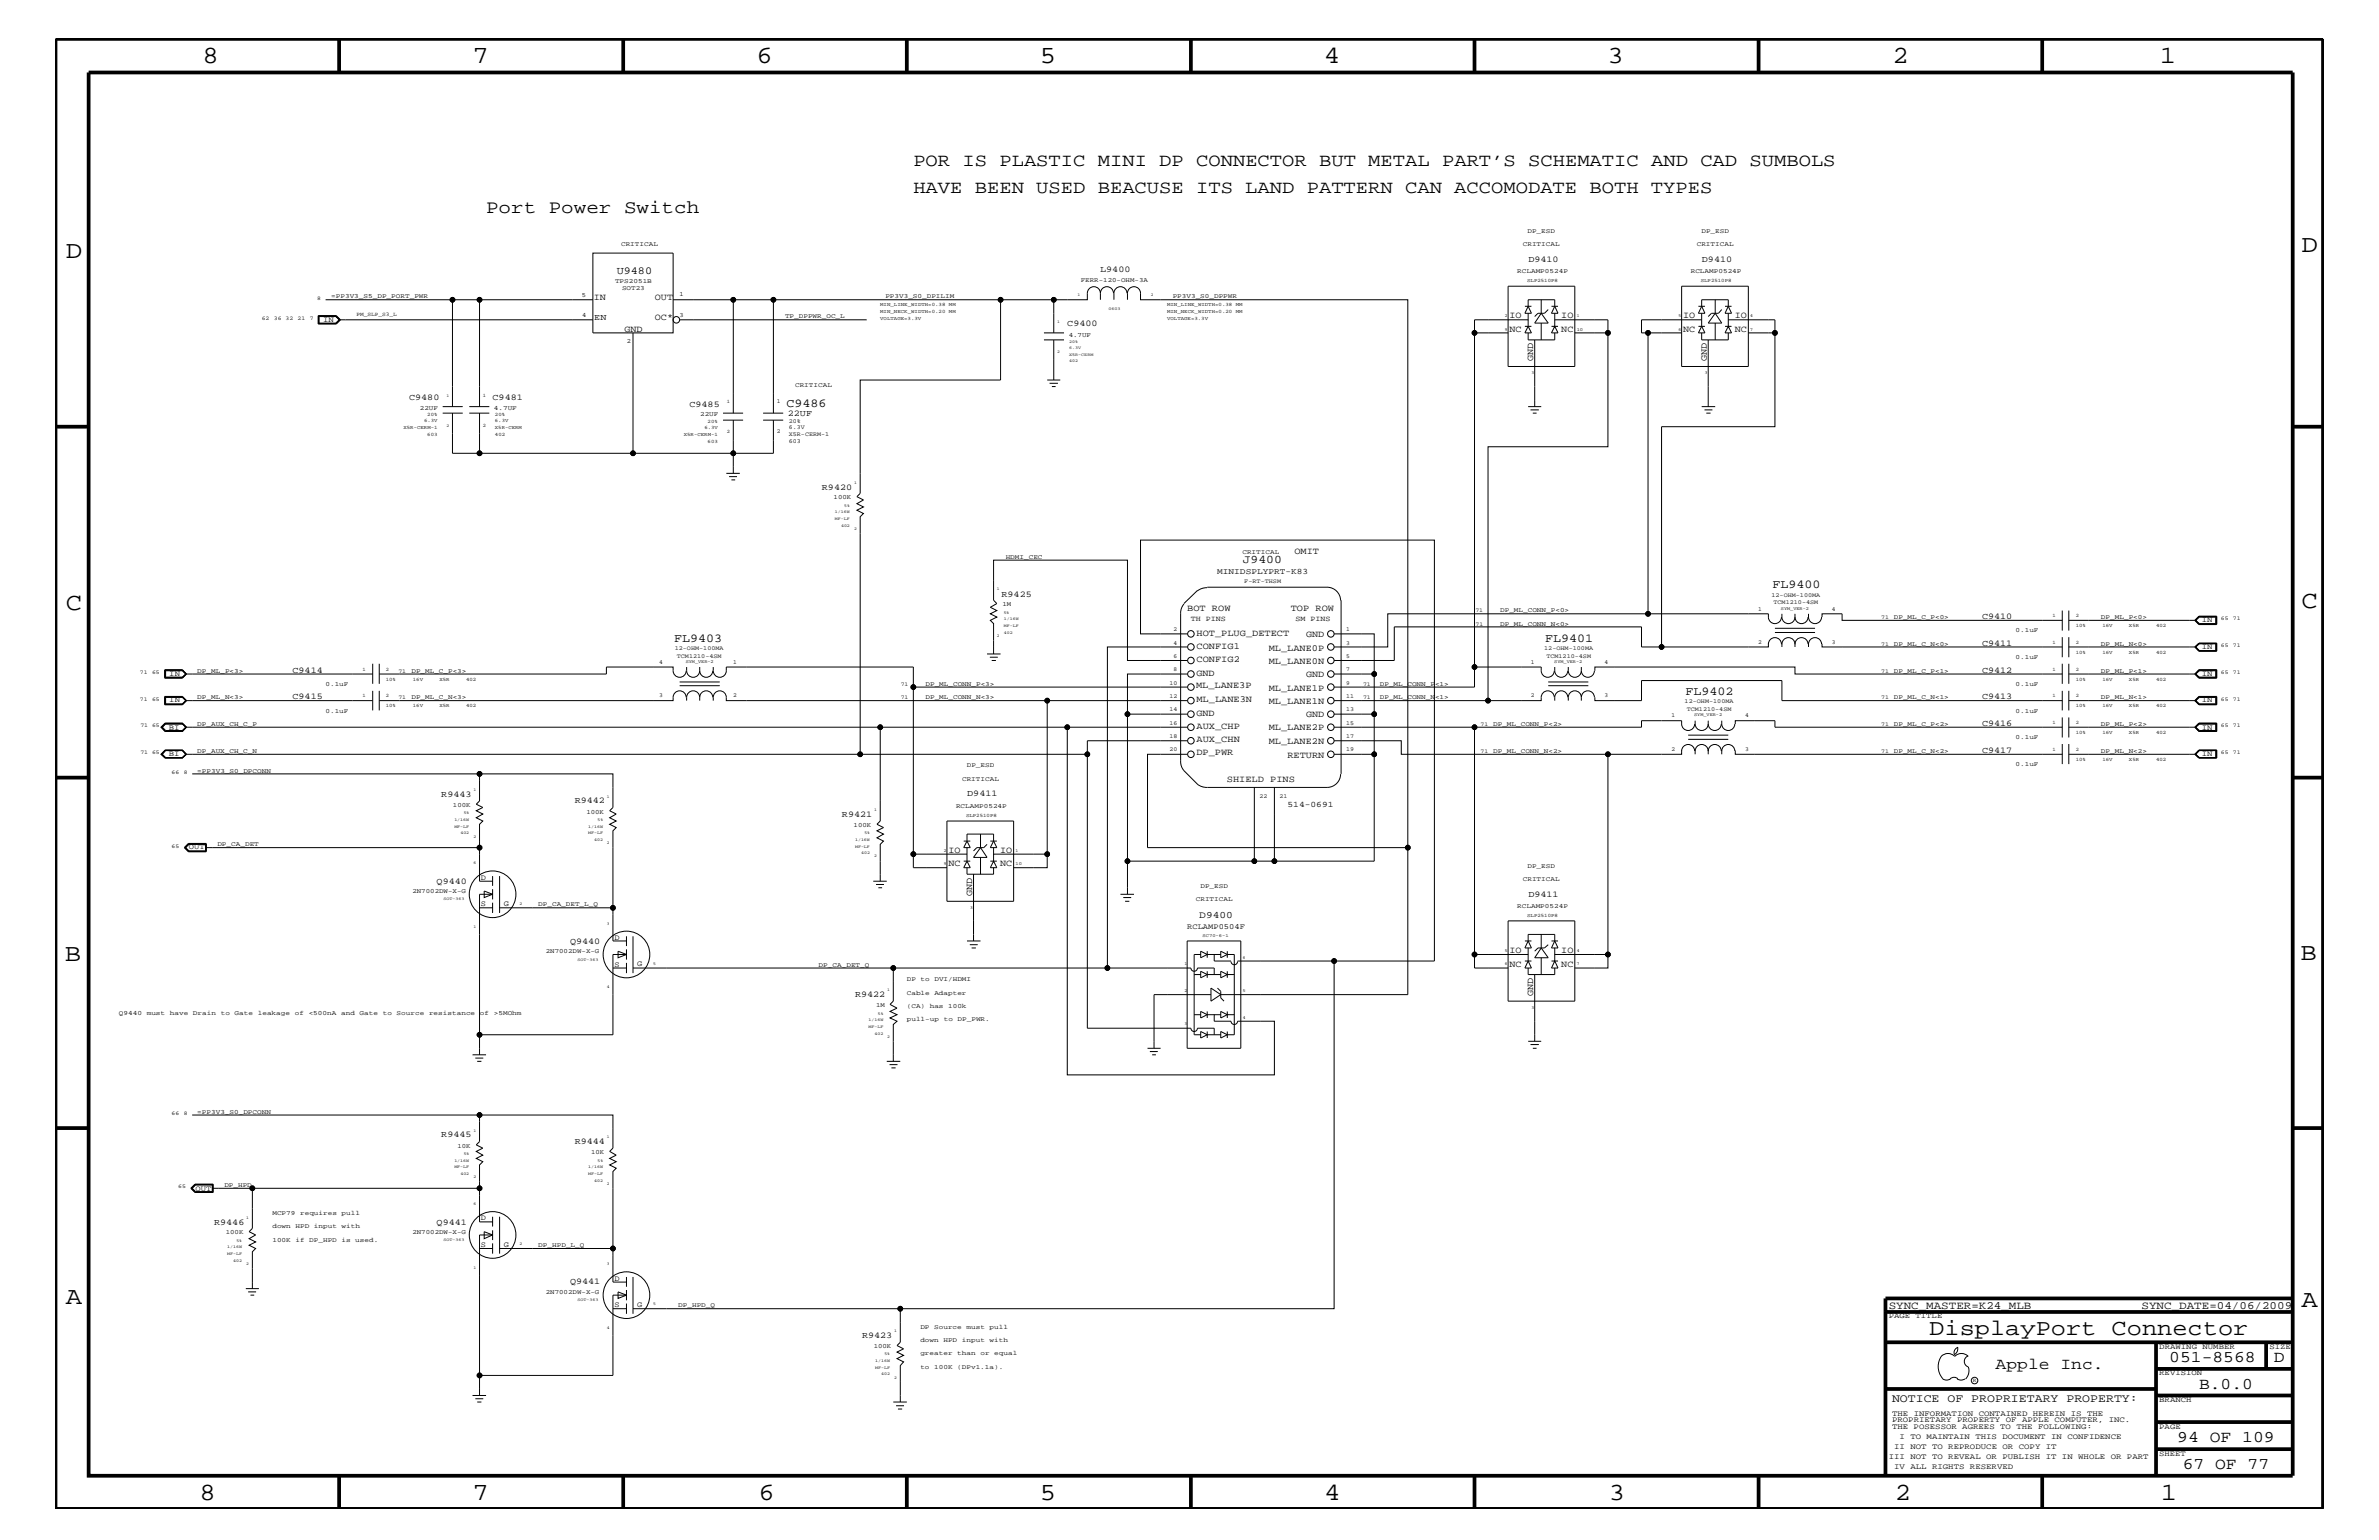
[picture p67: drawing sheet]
<svg xmlns="http://www.w3.org/2000/svg" width="432mm" height="279mm" viewBox="0 0 432 279" stroke-linecap="round" stroke-linejoin="round" font-family="sans-serif">
<defs><g id="words">
<g font-size="4.5">
<text x="36.7" y="11.5">8</text>
<text x="85.8" y="11.5">7</text>
<text x="137.3" y="11.5">6</text>
<text x="188.7" y="11.5">5</text>
<text x="240.3" y="11.5">4</text>
<text x="291.8" y="11.5">3</text>
<text x="343.5" y="11.5">2</text>
<text x="392" y="11.5">1</text>
<text x="11.9" y="46.8">D</text>
<text x="417.7" y="45.7">D</text>
<text x="11.9" y="110.6">C</text>
<text x="417.7" y="110.3">C</text>
<text x="11.8" y="174.3">B</text>
<text x="417.6" y="174.2">B</text>
<text x="11.9" y="236.7">A</text>
<text x="417.7" y="237.1">A</text>
<text x="36.2" y="272.1">8</text>
<text x="85.8" y="272.1">7</text>
<text x="137.7" y="272.1">6</text>
<text x="188.7" y="272.1">5</text>
<text x="240.4" y="272.1">4</text>
<text x="292" y="272.1">3</text>
<text x="343.9" y="272.1">2</text>
<text x="392.2" y="272.1">1</text>
</g>
<text font-size="4.1" x="350.2" y="242.3">DisplayPort Connector</text>
<text font-size="3.4" x="88.2" y="38.6">Port Power Switch</text>
<g font-size="3.3">
<text x="165.8" y="35">HAVE BEEN USED BEACUSE ITS LAND PATTERN CAN ACCOMODATE BOTH TYPES</text>
<text x="165.8" y="30.2">POR IS PLASTIC MINI DP CONNECTOR BUT METAL PART’S SCHEMATIC AND CAD SUMBOLS</text>
</g>
<g font-size="3">
<text x="362.2" y="248.4">Apple Inc.</text>
<text x="393.7" y="247.1">051-8568</text>
<text x="399.2" y="252">B.0.0</text>
<text x="412.7" y="247.1">D</text>
<text x="395.2" y="261.6">94 OF 109</text>
<text x="396.2" y="266.6">67 OF 77</text>
</g>
<g font-size="2.2">
<text x="142.7" y="73.8">C9486</text>
<text x="321.7" y="106.7">FL9400</text>
<text x="122.4" y="116.4">FL9403</text>
<text x="280.5" y="116.4">FL9401</text>
<text x="305.9" y="126.2">FL9402</text>
</g>
<g font-size="2.1">
<text x="225.6" y="102.2">J9400</text>
<text x="343.4" y="254.4">NOTICE OF PROPRIETARY PROPERTY:</text>
</g>
<g font-size="2">
<text x="342.8" y="237.4">SYNC_MASTER=K24_MLB</text>
<text x="388.7" y="237.4">SYNC_DATE=04/06/2009</text>
</g>
<text font-size="1.9" x="111.9" y="49.7">U9480</text>
<text font-size="1.8" x="217.7" y="166.5">D9400</text>
<g font-size="1.7">
<text x="107.8" y="54.4">IN</text>
<text x="118.9" y="58">OC*</text>
<text x="118.9" y="54.4">OUT</text>
<text x="274" y="57.8">IO</text>
<text x="283.4" y="57.8">IO</text>
<text x="305.5" y="57.8">IO</text>
<text x="314.9" y="57.8">IO</text>
<text x="113.3" y="60.2">GND</text>
<text x="274" y="60.2">NC</text>
<text x="278.3" y="65.6" transform="rotate(-90 278.3 65.6)">GND</text>
<text x="283.4" y="60.2">NC</text>
<text x="305.5" y="60.2">NC</text>
<text x="309.8" y="65.6" transform="rotate(-90 309.8 65.6)">GND</text>
<text x="314.9" y="60.2">NC</text>
<text x="234.9" y="100.4">OMIT</text>
<text x="215.5" y="110.8">BOT ROW</text>
<text x="234.3" y="110.8">TOP ROW</text>
<text x="217.2" y="115.3">HOT_PLUG_DETECT</text>
<text x="217.2" y="117.8">CONFIG1</text>
<text x="230.3" y="118.1">ML_LANE0P</text>
<text x="237.1" y="115.6">GND</text>
<text x="217.1" y="124.8">ML_LANE3P</text>
<text x="217.2" y="122.6">GND</text>
<text x="217.2" y="120.2">CONFIG2</text>
<text x="230.3" y="120.4">ML_LANE0N</text>
<text x="230.3" y="125.3">ML_LANE1P</text>
<text x="237.1" y="122.9">GND</text>
<text x="217.2" y="127.4">ML_LANE3N</text>
<text x="217.2" y="129.9">GND</text>
<text x="230.3" y="127.7">ML_LANE1N</text>
<text x="237.1" y="130.2">GND</text>
<text x="217.2" y="137">DP_PWR</text>
<text x="217.2" y="132.2">AUX_CHP</text>
<text x="217.2" y="134.6">AUX_CHN</text>
<text x="230.3" y="132.5">ML_LANE2P</text>
<text x="230.3" y="135">ML_LANE2N</text>
<text x="233.7" y="137.4">RETURN</text>
<text x="222.7" y="141.9">SHIELD PINS</text>
<text x="172.1" y="154.7">IO</text>
<text x="181.5" y="154.7">IO</text>
<text x="172.1" y="157.2">NC</text>
<text x="181.5" y="157.2">NC</text>
<text x="176.4" y="162.5" transform="rotate(-90 176.4 162.5)">GND</text>
<text x="274" y="172.9">IO</text>
<text x="283.4" y="172.9">IO</text>
<text x="274" y="175.4">NC</text>
<text x="283.4" y="175.4">NC</text>
<text x="278.3" y="180.7" transform="rotate(-90 278.3 180.7)">GND</text>
</g>
<g font-size="1.6">
<text x="277.4" y="47.5">D9410</text>
<text x="308.9" y="47.5">D9410</text>
<text x="199.7" y="49.4">L9400</text>
<text x="107.9" y="58">EN</text>
<text x="193.7" y="59.2">C9400</text>
<text x="74.3" y="72.6">C9480</text>
<text x="89.4" y="72.6">C9481</text>
<text x="125.1" y="73.8">C9485</text>
<text x="143" y="75.6">22UF</text>
<text x="149.2" y="88.8">R9420</text>
<text x="181.8" y="108.2">R9425</text>
<text x="359.7" y="112.3">C9410</text>
<text x="359.7" y="117.2">C9411</text>
<text x="53.1" y="122">C9414</text>
<text x="359.7" y="122">C9412</text>
<text x="53.1" y="126.9">C9415</text>
<text x="359.7" y="131.7">C9416</text>
<text x="359.7" y="126.9">C9413</text>
<text x="359.7" y="136.6">C9417</text>
<text x="80.1" y="144.6">R9443</text>
<text x="104.3" y="145.7">R9442</text>
<text x="152.8" y="148.2">R9421</text>
<text x="175.6" y="144.5">D9411</text>
<text x="79.2" y="160.3">Q9440</text>
<text x="277.4" y="162.7">D9411</text>
<text x="103.5" y="171.2">Q9440</text>
<text x="155.2" y="181">R9422</text>
<text x="80.1" y="206.4">R9445</text>
<text x="104.3" y="207.6">R9444</text>
<text x="38.9" y="222.2">R9446</text>
<text x="79.2" y="222.2">Q9441</text>
<text x="103.5" y="233">Q9441</text>
<text x="156.5" y="242.8">R9423</text>
</g>
<g font-size="1.5">
<text x="220.9" y="104.2">MINIDSPLYPRT-K83</text>
<text x="233.7" y="146.5">514-0691</text>
</g>
<g font-size="1.4">
<text x="58.7" y="58.4">IN</text>
<text x="216.2" y="112.7">TH PINS</text>
<text x="235.1" y="112.7">SM PINS</text>
<text x="399.6" y="112.9">IN</text>
<text x="399.6" y="117.8">IN</text>
<text x="30.7" y="122.6">IN</text>
<text x="399.6" y="122.6">IN</text>
<text x="30.7" y="127.5">IN</text>
<text x="399.6" y="127.5">IN</text>
<text x="30.6" y="132.4">BI</text>
<text x="30.6" y="137.2">BI</text>
<text x="399.6" y="137.2">IN</text>
<text x="399.6" y="132.4">IN</text>
<text x="34.3" y="154.1">OUT</text>
<text x="87.3" y="159.6">D</text>
<text x="87.3" y="164.5">S</text>
<text x="91.4" y="164.4">G</text>
<text x="111.5" y="170.5">D</text>
<text x="215.5" y="168.6">RCLAMP0504F</text>
<text x="111.5" y="175.4">S</text>
<text x="115.7" y="175.2">G</text>
<text x="35.5" y="216">OUT</text>
<text x="87.3" y="221.4">D</text>
<text x="87.3" y="226.3">S</text>
<text x="91.4" y="226.2">G</text>
<text x="111.5" y="232.4">D</text>
<text x="111.5" y="237.2">S</text>
<text x="115.7" y="237.1">G</text>
<text x="342.8" y="239.2">PAGE TITLE</text>
<text x="391.9" y="244.7">DRAWING NUMBER</text>
<text x="411.9" y="244.7">SIZE</text>
<text x="391.9" y="249.5">REVISION</text>
<text x="343.4" y="256.8">THE INFORMATION CONTAINED HEREIN IS THE</text>
<text x="391.9" y="254.4">BRANCH</text>
<text x="343.4" y="259.3">THE POSESSOR AGREES TO THE FOLLOWING:</text>
<text x="343.4" y="258">PROPRIETARY PROPERTY OF APPLE COMPUTER, INC.</text>
<text x="343.8" y="262.9">II NOT TO REPRODUCE OR COPY IT</text>
<text x="344.8" y="261.1">I TO MAINTAIN THIS DOCUMENT IN CONFIDENCE</text>
<text x="391.9" y="259.3">PAGE</text>
<text x="342.8" y="264.7">III NOT TO REVEAL OR PUBLISH IT IN WHOLE OR PART</text>
<text x="343.8" y="266.6">IV ALL RIGHTS RESERVED</text>
<text x="391.9" y="264.1">SHEET</text>
</g>
<g font-size="1.2">
<text x="112.7" y="44.6">CRITICAL</text>
<text x="276.4" y="44.6">CRITICAL</text>
<text x="277.2" y="42.3">DP_ESD</text>
<text x="308" y="44.6">CRITICAL</text>
<text x="308.8" y="42.3">DP_ESD</text>
<text x="105.6" y="53.9">5</text>
<text x="111.6" y="51.3">TPS2051B</text>
<text x="112.9" y="52.7">SOT23</text>
<text x="123.4" y="53.8">1</text>
<text x="196.2" y="51.1">FERR-120-OHM-3A</text>
<text x="275.4" y="49.6">RCLAMP0524P</text>
<text x="306.9" y="49.6">RCLAMP0524P</text>
<text x="60.1" y="54.1">=PP3V3_S5_DP_PORT_PWR</text>
<text x="105.7" y="57.4">4</text>
<text x="123.4" y="57.4">3</text>
<text x="142.5" y="57.8">TP_DPPWR_OC_L</text>
<text x="160.7" y="54.1">PP3V3_S0_DPILIM</text>
<text x="212.9" y="54.1">PP3V3_S0_DPPWR</text>
<text x="113.8" y="62.3">2</text>
<text x="194" y="61.1">4.7UF</text>
<text x="144.3" y="70.1">CRITICAL</text>
<text x="76.2" y="74.4">22UF</text>
<text x="89.7" y="74.4">4.7UF</text>
<text x="127.1" y="75.6">22UF</text>
<text x="151.3" y="90.6">100K</text>
<text x="182.5" y="101.4">HDMI_CEC</text>
<text x="225.5" y="100.4">CRITICAL</text>
<text x="181.9" y="110">1M</text>
<text x="272.3" y="113.6">DP_ML_CONN_N&lt;0&gt;</text>
<text x="272.3" y="111.1">DP_ML_CONN_P&lt;0&gt;</text>
<text x="343.7" y="112.3">DP_ML_C_P&lt;0&gt;</text>
<text x="381.3" y="112.3">DP_ML_P&lt;0&gt;</text>
<text x="343.7" y="117.2">DP_ML_C_N&lt;0&gt;</text>
<text x="365.8" y="119.6">0.1uF</text>
<text x="365.8" y="114.8">0.1uF</text>
<text x="381.3" y="117.2">DP_ML_N&lt;0&gt;</text>
<text x="35.8" y="122">DP_ML_P&lt;3&gt;</text>
<text x="59.1" y="124.4">0.1uF</text>
<text x="74.7" y="122">DP_ML_C_P&lt;3&gt;</text>
<text x="168" y="124.4">DP_ML_CONN_P&lt;3&gt;</text>
<text x="250.4" y="124.4">DP_ML_CONN_P&lt;1&gt;</text>
<text x="343.7" y="122">DP_ML_C_P&lt;1&gt;</text>
<text x="365.8" y="124.4">0.1uF</text>
<text x="381.3" y="122">DP_ML_P&lt;1&gt;</text>
<text x="35.8" y="131.7">DP_AUX_CH_C_P</text>
<text x="35.8" y="126.9">DP_ML_N&lt;3&gt;</text>
<text x="59.1" y="129.3">0.1uF</text>
<text x="74.7" y="126.9">DP_ML_C_N&lt;3&gt;</text>
<text x="168" y="126.9">DP_ML_CONN_N&lt;3&gt;</text>
<text x="250.4" y="126.9">DP_ML_CONN_N&lt;1&gt;</text>
<text x="271" y="131.7">DP_ML_CONN_P&lt;2&gt;</text>
<text x="343.7" y="131.7">DP_ML_C_P&lt;2&gt;</text>
<text x="343.7" y="126.9">DP_ML_C_N&lt;1&gt;</text>
<text x="365.8" y="129.3">0.1uF</text>
<text x="381.3" y="126.9">DP_ML_N&lt;1&gt;</text>
<text x="381.3" y="131.7">DP_ML_P&lt;2&gt;</text>
<text x="35.8" y="136.6">DP_AUX_CH_C_N</text>
<text x="271" y="136.6">DP_ML_CONN_N&lt;2&gt;</text>
<text x="343.7" y="136.6">DP_ML_C_N&lt;2&gt;</text>
<text x="365.8" y="134.1">0.1uF</text>
<text x="381.3" y="136.6">DP_ML_N&lt;2&gt;</text>
<text x="35.8" y="140.2">=PP3V3_S0_DPCONN</text>
<text x="174.6" y="141.7">CRITICAL</text>
<text x="175.5" y="139.2">DP_ESD</text>
<text x="365.8" y="139">0.1uF</text>
<text x="82.2" y="146.4">100K</text>
<text x="106.4" y="147.6">100K</text>
<text x="173.5" y="146.6">RCLAMP0524P</text>
<text x="39.5" y="153.5">DP_CA_DET</text>
<text x="154.9" y="150.1">100K</text>
<text x="74.8" y="162">2N7002DW-X-G</text>
<text x="217.9" y="161.1">DP_ESD</text>
<text x="276.4" y="159.9">CRITICAL</text>
<text x="277.2" y="157.4">DP_ESD</text>
<text x="97.7" y="164.5">DP_CA_DET_L_Q</text>
<text x="217" y="163.5">CRITICAL</text>
<text x="275.4" y="164.7">RCLAMP0524P</text>
<text x="99.1" y="172.9">2N7002DW-X-G</text>
<text x="148.6" y="175.4">DP_CA_DET_Q</text>
<text x="164.6" y="178">DP</text>
<text x="167.1" y="178">to</text>
<text x="169.6" y="178">DVI/HDMI</text>
<text x="21.6" y="184.1">Q9440</text>
<text x="26.6" y="184.1">must</text>
<text x="30.8" y="184.1">have</text>
<text x="35" y="184.1">Drain</text>
<text x="40.1" y="184.1">to</text>
<text x="42.6" y="184.1">Gate</text>
<text x="46.8" y="184.1">leakage</text>
<text x="53.5" y="184.1">of</text>
<text x="56" y="184.1">&lt;500nA</text>
<text x="61.9" y="184.1">and</text>
<text x="65.3" y="184.1">Gate</text>
<text x="69.5" y="184.1">to</text>
<text x="72" y="184.1">Source</text>
<text x="77.9" y="184.1">resistance</text>
<text x="87.1" y="184.1">of</text>
<text x="89.6" y="184.1">&gt;5MOhm</text>
<text x="159" y="182.7">1M</text>
<text x="164.6" y="180.5">Cable</text>
<text x="164.6" y="185.3">pull-up</text>
<text x="164.6" y="182.9">(CA)</text>
<text x="168.8" y="182.9">has</text>
<text x="169.6" y="180.5">Adapter</text>
<text x="171.3" y="185.3">to</text>
<text x="172.1" y="182.9">100k</text>
<text x="173.8" y="185.3">DP_PWR.</text>
<text x="35.8" y="202">=PP3V3_S0_DPCONN</text>
<text x="83.1" y="208.2">10K</text>
<text x="107.3" y="209.4">10K</text>
<text x="40.7" y="215.3">DP_HPD</text>
<text x="49.4" y="220.4">MCP79</text>
<text x="54.5" y="220.4">requires</text>
<text x="62" y="220.4">pull</text>
<text x="41" y="224">100K</text>
<text x="49.4" y="222.9">down</text>
<text x="49.4" y="225.3">100K</text>
<text x="53.6" y="225.3">if</text>
<text x="53.6" y="222.9">HPD</text>
<text x="56.1" y="225.3">DP_HPD</text>
<text x="57" y="222.9">input</text>
<text x="62" y="225.3">is</text>
<text x="62" y="222.9">with</text>
<text x="64.5" y="225.3">used.</text>
<text x="74.8" y="223.9">2N7002DW-X-G</text>
<text x="97.7" y="226.3">DP_HPD_L_Q</text>
<text x="99.1" y="234.7">2N7002DW-X-G</text>
<text x="123.1" y="237.2">DP_HPD_Q</text>
<text x="158.6" y="244.5">100K</text>
<text x="167" y="241.1">DP</text>
<text x="167" y="245.9">greater</text>
<text x="167" y="243.5">down</text>
<text x="169.6" y="241.1">Source</text>
<text x="171.2" y="243.5">HPD</text>
<text x="173.8" y="245.9">than</text>
<text x="174.6" y="243.5">input</text>
<text x="175.4" y="241.1">must</text>
<text x="177.9" y="245.9">or</text>
<text x="179.6" y="241.1">pull</text>
<text x="179.6" y="243.5">with</text>
<text x="180.5" y="245.9">equal</text>
<text x="167" y="248.4">to</text>
<text x="169.6" y="248.4">100K</text>
<text x="173.7" y="248.4">(DPv1.1a).</text>
</g>
<g font-size="1.1">
<text x="141" y="73.2">1</text>
<text x="143.2" y="77.9">6.3V</text>
<text x="143.2" y="76.8">20%</text>
<text x="141" y="78.6">2</text>
<text x="143.2" y="80.3">603</text>
<text x="143.2" y="79.1">X5R-CERM-1</text>
<text x="225.8" y="105.9">F-RT-THSM</text>
<text x="319.1" y="110.8">1</text>
<text x="321.5" y="108.2">12-OHM-100MA</text>
<text x="321.9" y="109.7">TCM1210-4SM</text>
<text x="332.5" y="110.8">4</text>
<text x="122.5" y="117.9">12-OHM-100MA</text>
<text x="122.9" y="119.3">TCM1210-4SM</text>
<text x="213" y="114.5">2</text>
<text x="213" y="117">4</text>
<text x="213" y="119.3">6</text>
<text x="244.3" y="114.5">1</text>
<text x="244.3" y="119.3">5</text>
<text x="244.3" y="117">3</text>
<text x="280.3" y="117.9">12-OHM-100MA</text>
<text x="280.7" y="119.3">TCM1210-4SM</text>
<text x="319.1" y="116.8">2</text>
<text x="332.5" y="116.8">3</text>
<text x="119.6" y="120.4">4</text>
<text x="133.1" y="120.4">1</text>
<text x="212.3" y="124.2">10</text>
<text x="213" y="121.8">8</text>
<text x="244.3" y="121.8">7</text>
<text x="244.3" y="124.2">9</text>
<text x="277.9" y="120.4">1</text>
<text x="291.3" y="120.4">4</text>
<text x="119.6" y="126.5">3</text>
<text x="133.1" y="126.5">2</text>
<text x="212.3" y="129.1">14</text>
<text x="212.3" y="131.5">16</text>
<text x="212.3" y="126.6">12</text>
<text x="244.3" y="129.1">13</text>
<text x="244.3" y="126.6">11</text>
<text x="244.3" y="131.5">15</text>
<text x="277.9" y="126.5">2</text>
<text x="291.3" y="126.5">3</text>
<text x="303.4" y="130.2">1</text>
<text x="305.8" y="127.6">12-OHM-100MA</text>
<text x="306.2" y="129.1">TCM1210-4SM</text>
<text x="316.7" y="130.2">4</text>
<text x="212.3" y="136.3">20</text>
<text x="212.3" y="133.9">18</text>
<text x="244.3" y="136.3">19</text>
<text x="244.3" y="133.9">17</text>
<text x="303.4" y="136.2">2</text>
<text x="316.7" y="136.2">3</text>
<text x="228.6" y="144.8">22</text>
<text x="232.2" y="144.8">21</text>
</g>
<g font-size="1">
<text x="47.5" y="58">62</text>
<text x="49.7" y="58">36 32</text>
<text x="54" y="58">21</text>
<text x="56.2" y="58">7</text>
<text x="57.6" y="54.4">8</text>
<text x="64.7" y="57.3">PM_SLP_S3_L</text>
<text x="267.8" y="111.1">71</text>
<text x="267.8" y="113.6">71</text>
<text x="341.5" y="112.3">71</text>
<text x="403.1" y="112.6">65</text>
<text x="405.3" y="112.6">71</text>
<text x="341.5" y="117.2">71</text>
<text x="403.1" y="117.4">65</text>
<text x="405.3" y="117.4">71</text>
<text x="25.4" y="122.3">71</text>
<text x="27.6" y="122.3">65</text>
<text x="72.3" y="122">71</text>
<text x="163.5" y="124.4">71</text>
<text x="247.4" y="124.4">71</text>
<text x="341.5" y="122">71</text>
<text x="403.1" y="122.3">65</text>
<text x="405.3" y="122.3">71</text>
<text x="25.4" y="127.1">71</text>
<text x="25.5" y="131.9">71 65</text>
<text x="27.6" y="127.1">65</text>
<text x="72.3" y="126.9">71</text>
<text x="163.5" y="126.9">71</text>
<text x="247.4" y="126.9">71</text>
<text x="268.7" y="131.7">71</text>
<text x="341.5" y="131.7">71</text>
<text x="341.5" y="126.9">71</text>
<text x="403.1" y="131.9">65</text>
<text x="403.1" y="127.1">65</text>
<text x="405.3" y="131.9">71</text>
<text x="405.3" y="127.1">71</text>
<text x="25.5" y="136.8">71 65</text>
<text x="268.7" y="136.6">71</text>
<text x="341.5" y="136.6">71</text>
<text x="403.1" y="136.8">65</text>
<text x="405.3" y="136.8">71</text>
<text x="31.2" y="140.4">66</text>
<text x="33.4" y="140.4">8</text>
<text x="31.2" y="153.8">65</text>
<text x="31.2" y="202.3">66</text>
<text x="33.4" y="202.3">8</text>
<text x="32.3" y="215.6">65</text>
<text x="358.1" y="250.7">R</text>
</g>
<g font-size=".9">
<text x="277.2" y="51.3">SLP2510P8</text>
<text x="308.7" y="51.3">SLP2510P8</text>
<text x="159.8" y="56.8">MIN_NECK_WIDTH=0.20 MM</text>
<text x="159.8" y="58">VOLTAGE=3.3V</text>
<text x="159.8" y="55.6">MIN_LINE_WIDTH=0.38 MM</text>
<text x="211.8" y="55.6">MIN_LINE_WIDTH=0.38 MM</text>
<text x="211.8" y="56.8">MIN_NECK_WIDTH=0.20 MM</text>
<text x="211.8" y="58">VOLTAGE=3.3V</text>
<text x="87.6" y="72">1</text>
<text x="73.2" y="77.9">X5R-CERM-1</text>
<text x="77" y="76.7">6.3V</text>
<text x="77.6" y="75.6">20%</text>
<text x="87.6" y="77.4">2</text>
<text x="89.8" y="75.6">20%</text>
<text x="89.8" y="77.9">X5R-CERM</text>
<text x="89.8" y="76.7">6.3V</text>
<text x="127.8" y="77.9">6.3V</text>
<text x="128.4" y="76.8">20%</text>
<text x="131.9" y="73.2">1</text>
<text x="77.6" y="79.1">603</text>
<text x="89.8" y="79.1">402</text>
<text x="124.1" y="79.1">X5R-CERM-1</text>
<text x="128.4" y="80.3">603</text>
<text x="131.9" y="78.6">2</text>
<text x="372.5" y="112">1</text>
<text x="376.8" y="113.7">10%</text>
<text x="376.8" y="112">2</text>
<text x="381.6" y="113.7">16V</text>
<text x="386.4" y="113.7">X5R</text>
<text x="391.3" y="113.7">402</text>
<text x="372.5" y="116.8">1</text>
<text x="376.8" y="118.6">10%</text>
<text x="376.8" y="116.8">2</text>
<text x="381.6" y="118.6">16V</text>
<text x="386.4" y="118.6">X5R</text>
<text x="391.3" y="118.6">402</text>
<text x="65.8" y="121.7">1</text>
<text x="70" y="123.5">10%</text>
<text x="70" y="121.7">2</text>
<text x="74.9" y="123.5">16V</text>
<text x="79.8" y="123.5">X5R</text>
<text x="84.6" y="123.5">402</text>
<text x="372.5" y="121.7">1</text>
<text x="376.8" y="123.5">10%</text>
<text x="376.8" y="121.7">2</text>
<text x="381.6" y="123.5">16V</text>
<text x="386.4" y="123.5">X5R</text>
<text x="391.3" y="123.5">402</text>
<text x="65.8" y="126.5">1</text>
<text x="70" y="128.3">10%</text>
<text x="70" y="126.5">2</text>
<text x="74.9" y="128.3">16V</text>
<text x="79.8" y="128.3">X5R</text>
<text x="84.6" y="128.3">402</text>
<text x="372.5" y="131.3">1</text>
<text x="372.5" y="126.5">1</text>
<text x="376.8" y="128.3">10%</text>
<text x="376.8" y="131.3">2</text>
<text x="376.8" y="126.5">2</text>
<text x="381.6" y="128.3">16V</text>
<text x="386.4" y="128.3">X5R</text>
<text x="391.3" y="128.3">402</text>
<text x="372.5" y="136.2">1</text>
<text x="376.8" y="133.2">10%</text>
<text x="376.8" y="136.2">2</text>
<text x="381.6" y="133.2">16V</text>
<text x="386.4" y="133.2">X5R</text>
<text x="391.3" y="133.2">402</text>
<text x="376.8" y="138">10%</text>
<text x="381.6" y="138">16V</text>
<text x="386.4" y="138">X5R</text>
<text x="391.3" y="138">402</text>
<text x="175.3" y="148.3">SLP2510P8</text>
<text x="277.2" y="166.4">SLP2510P8</text>
</g>
<g font-size=".8">
<text x="195.6" y="53.8">1</text>
<text x="208.9" y="53.8">2</text>
<text x="191.9" y="58.6">1</text>
<text x="201.2" y="56.3">0603</text>
<text x="273.1" y="57.5">2</text>
<text x="273.1" y="60">9</text>
<text x="286.2" y="57.5">1</text>
<text x="286.2" y="60">10</text>
<text x="304.6" y="57.5">5</text>
<text x="304.6" y="60">6</text>
<text x="317.7" y="57.5">4</text>
<text x="317.7" y="60">7</text>
<text x="191.9" y="64">2</text>
<text x="194.1" y="64.5">X5R-CERM</text>
<text x="194.1" y="63.4">6.3V</text>
<text x="194.1" y="62.3">20%</text>
<text x="194.1" y="65.7">402</text>
<text x="81" y="72">1</text>
<text x="278" y="67.8">3</text>
<text x="309.5" y="67.8">3</text>
<text x="81" y="77.4">2</text>
<text x="155" y="87.7">1</text>
<text x="151.6" y="93.2">1/16W</text>
<text x="151.6" y="94.3">MF-LF</text>
<text x="152.7" y="95.6">402</text>
<text x="153.2" y="92">5%</text>
<text x="155" y="96.2">2</text>
<text x="180.9" y="107.1">1</text>
<text x="182.2" y="112.6">1/16W</text>
<text x="182.2" y="111.4">5%</text>
<text x="182.2" y="113.7">MF-LF</text>
<text x="323.3" y="110.6">SYM_VER-2</text>
<text x="180.9" y="115.6">2</text>
<text x="182.2" y="115">402</text>
<text x="124.5" y="120.3">SYM_VER-2</text>
<text x="282.1" y="120.3">SYM_VER-2</text>
<text x="307.5" y="130">SYM_VER-2</text>
<text x="85.9" y="143.5">1</text>
<text x="82.5" y="149">1/16W</text>
<text x="84.2" y="147.7">5%</text>
<text x="108.5" y="149">5%</text>
<text x="110.2" y="144.7">1</text>
<text x="158.7" y="147.1">1</text>
<text x="82.5" y="150.1">MF-LF</text>
<text x="83.6" y="151.3">402</text>
<text x="85.9" y="152">2</text>
<text x="106.8" y="150.1">1/16W</text>
<text x="106.8" y="151.3">MF-LF</text>
<text x="107.9" y="152.6">402</text>
<text x="110.2" y="153.2">2</text>
<text x="155.2" y="153.8">MF-LF</text>
<text x="155.2" y="152.6">1/16W</text>
<text x="156.3" y="155">402</text>
<text x="156.9" y="151.3">5%</text>
<text x="158.7" y="155.6">2</text>
<text x="171.3" y="154.5">2</text>
<text x="184.3" y="154.5">1</text>
<text x="85.9" y="156.8">6</text>
<text x="171.3" y="157">9</text>
<text x="184.3" y="157">10</text>
<text x="80.5" y="163.4">SOT-363</text>
<text x="94.3" y="164.1">2</text>
<text x="110.2" y="167.8">3</text>
<text x="176.1" y="164.9">3</text>
<text x="85.9" y="168.3">1</text>
<text x="218.3" y="170">SC70-6-1</text>
<text x="225.6" y="173.9">6</text>
<text x="273.1" y="172.7">5</text>
<text x="286.2" y="172.7">4</text>
<text x="104.8" y="174.3">SOT-363</text>
<text x="110.2" y="179.3">4</text>
<text x="118.5" y="175">5</text>
<text x="161" y="179.9">1</text>
<text x="215" y="175.1">1</text>
<text x="273.1" y="175.1">6</text>
<text x="286.2" y="175.1">7</text>
<text x="157.6" y="185.3">1/16W</text>
<text x="159.3" y="184.1">5%</text>
<text x="215" y="180">2</text>
<text x="225.6" y="184.9">4</text>
<text x="225.6" y="180">5</text>
<text x="278" y="183">3</text>
<text x="157.6" y="186.5">MF-LF</text>
<text x="158.7" y="187.7">402</text>
<text x="161" y="188.3">2</text>
<text x="215" y="186">3</text>
<text x="84.2" y="209.6">5%</text>
<text x="85.9" y="205.3">1</text>
<text x="110.2" y="206.5">1</text>
<text x="82.5" y="210.8">1/16W</text>
<text x="82.5" y="211.9">MF-LF</text>
<text x="83.6" y="213.2">402</text>
<text x="85.9" y="213.8">2</text>
<text x="106.8" y="211.9">1/16W</text>
<text x="106.8" y="213.2">MF-LF</text>
<text x="107.9" y="214.4">402</text>
<text x="108.5" y="210.8">5%</text>
<text x="110.2" y="215">2</text>
<text x="44.7" y="221.1">1</text>
<text x="85.9" y="218.6">6</text>
<text x="41.2" y="226.5">1/16W</text>
<text x="41.2" y="227.7">MF-LF</text>
<text x="42.9" y="225.3">5%</text>
<text x="80.5" y="225.2">SOT-363</text>
<text x="94.3" y="225.9">2</text>
<text x="42.3" y="229">402</text>
<text x="44.7" y="229.6">2</text>
<text x="85.9" y="230.2">1</text>
<text x="110.2" y="229.6">3</text>
<text x="104.8" y="236.1">SOT-363</text>
<text x="118.5" y="236.8">5</text>
<text x="110.2" y="241.1">4</text>
<text x="160.5" y="245.9">5%</text>
<text x="162.3" y="241.7">1</text>
<text x="158.8" y="247.1">1/16W</text>
<text x="158.8" y="248.4">MF-LF</text>
<text x="159.9" y="249.5">402</text>
<text x="162.3" y="250.1">2</text>
</g>
</g></defs>
<g fill="none" stroke="#000" stroke-width=".18">
<path d="M57.7 57.3h3.3l.8 .7-.8 .8h-3.3zM57.9 57.4h3.1l.6 .6-.6 .6h-3.1zM59.1 54.4h23M61 57.3l.6 .7-.6 .7M61 57.3l.7 .7-.7 .7M61 57.3h-3.2v1.4h3.2M61.6 58h46M87 54.4h-4.9v19.4M87 54.4h20.6M87 54.4v19.4M107.6 45.9h14.6v14.5h-14.6zM122.2 54.4h10.9v20.6"/>
<path d="M123.4 58h33.9M133.1 54.4h7.3v20.6M140.4 54.4h41.2M191.3 54.4h-9.7v14.5h-25.5v20.6l-.6 .6 1.2 .6-1.2 .7 1.2 .6-1.2 .6 1.2 .6-.6 .6v43h-122.4l-.6-.6h-3l-.6 .6 .6 .6h3l.6-.6M199.7 53.2a1.19 1.19 0 0 0-1.2-1.2 1.19 1.19 0 0 0-1.1 1.2v1.2h-6.1v6M199.7 53.2a1.19 1.19 0 0 1 1.2-1.2 1.19 1.19 0 0 1 1.2 1.2M199.7 53.2v1.2M204.6 53.2a1.19 1.19 0 0 0-1.2-1.2 1.19 1.19 0 0 0-1.2 1.2v1.2M204.6 54.4v-1.2a1.19 1.19 0 0 1 1.2-1.2 1.19 1.19 0 0 1 1.2 1.2v1.2h48.5v99.4h-47.2v-17h7.2M273.7 51.9h12.1v14.6h-12.1zM276.1 54.4h.1M276.8 59.2h1.2"/>
<path d="M276.8 55.6h1.2M277.4 58h-9.8v2.4h6.1M277.4 59.2l.6 1.2h-1.2zM277.4 55.6l.6 1.2h-1.2zM277.4 56.8v2.4M279.7 56.8l1.3 1.8h-2.4zM279.7 54.4v2.4M279.7 58.6v3.1M281 56.2l-.7 .6h-1.2l-.5 .6M281.6 59.2h1.2M281.6 55.6h1.2M282.2 59.2l.6 1.2h-1.2z"/>
<path d="M282.2 54.4h.1M282.2 58h9.6v2.4h-6M282.2 55.6l.6 1.2h-1.2zM282.2 54.4h-4.8v1.2M282.2 54.4v1.2M282.2 56.8v2.4M305.2 51.9h12.1v14.6h-12.1zM307.7 54.4h.1M308.3 59.2h1.2M308.3 55.6h1.2M308.9 56.8v2.4M308.9 58h-11v2.4h7.3"/>
<path d="M308.9 59.2l.6 1.2h-1.2zM308.9 55.6l.6 1.2h-1.2zM311.3 54.4v2.4M311.3 58.6v3.1M311.3 56.8l1.2 1.8h-2.5zM312.5 56.2l-.6 .6h-1.3l-.6 .6M313.1 59.2h1.2M313.1 55.6h1.2M313.7 59.2l.6 1.2h-1.2zM313.7 54.4h.1M313.7 58h8.5v2.4h-4.9M313.7 54.4v1.2"/>
<path d="M313.7 56.8v2.4M313.7 54.4h-4.8v1.2M313.7 55.6l.6 1.2h-1.2zM80.3 73.8h3.7M80.3 75h3.7M82.1 75v7.2h4.9M85.2 73.8h3.6M85.2 75h3.6M87 75v7.2h27.9M114.9 60.4v21.8h18.2v-6M131.2 75h3.7M131.2 76.2h3.7"/>
<path d="M138.5 75h3.7M138.5 76.2h3.7M140.4 76.2v6h-7.3v3.7M189.5 61.7h3.6M189.5 60.4h3.6M190.1 68.9h2.3M190.5 69.5h1.5M190.9 70.1h.7M191.3 61.7v7.2M267.6 60.4v64.3h-25.5M277.4 60.4v1.3h4.8v-1.3M277.4 73.8h2.3"/>
<path d="M277.8 74.4h1.5M278.2 75h.7M278.6 61.7v12.1M291.8 60.4v20.7h-21.7v46h9.6a1.28 1.28 0 0 1 .4-1.5 1.28 1.28 0 0 1 1.5 0l.4 .5 .1 .4M299.1 60.4v51M308.9 60.4v1.3h4.8v-1.3M308.9 73.8h2.4M309.4 74.4h1.4M309.7 75h.8M310 61.7v12.1M322.2 60.4v17h-20.6v40h19.4v-.6M131.8 85.9h2.5"/>
<path d="M132.3 86.5h1.5M132.8 87.1h.6M179.2 118.6h2.4M179.7 119.2h1.4M180 119.8h.8M180.3 118.6v-5.5l-.6-.5 1.2-.6-1.2-.6 1.2-.6-1.2-.6 1.2-.7-.6-.6v-7.3h24.3v18.2h10.9M214.9 109.6l-.4 .6-.2 1v27.4l.2 .6 .4 .6 2.4 2.5M215.5 117.4h-14.5v58.2h15.2a.59 .59 0 0 0 .5 .6 .59 .59 0 0 0 .6-.6h3.1v1.2M215.5 115h-8.5v-17h53.4v76.4h-18.3M217.3 107.1l-2.4 2.4M219.1 106.6l-.8 .1-1 .5M219.1 106.5h21.9"/>
<path d="M240.9 106.5a2.46 2.46 0 0 1 2.4 2.5M242.1 115h7.3v7.3M243.4 108.9v31.5M301.6 117.4h-3.7v-3.7h-44.8v6.1h-11M321 116.9a1.19 1.19 0 0 1 1.2-1.2 1.19 1.19 0 0 1 1.1 1.2M322.2 114.8h7.2M322.2 114h7.2M323.3 112a1.19 1.19 0 0 1-1.1 1.1 1.19 1.19 0 0 1-1.2-1.1v-.6h-69.1v6h-9.8M323.4 116.9a1.19 1.19 0 0 1 1.2-1.2 1.19 1.19 0 0 1 1.2 1.2 1.19 1.19 0 0 1 1.2-1.2 1.19 1.19 0 0 1 1.2 1.2M323.4 111.4a1.28 1.28 0 0 0 .4 1.4 1.28 1.28 0 0 0 1.5 .1l.4-.6 .1-.3M323.4 116.8v.6M325.8 112a1.19 1.19 0 0 0 1.2 1.1 1.19 1.19 0 0 0 1.2-1.1"/>
<path d="M325.8 111.4v.6M325.8 116.8v.6M328.3 111.4a1.28 1.28 0 0 0 .3 1.4 1.28 1.28 0 0 0 1.5 .1l.5-.6v-.3M328.3 116.9a1.19 1.19 0 0 1 1.1-1.2 1.19 1.19 0 0 1 1.2 1.2M328.3 116.8v.6M330.7 116.8v.6h43.6M330.7 112v-.6h3.6v1.2h40M374.3 110.8v3.6M374.3 115.6v3.6M375.5 110.8v3.6M375.5 115.6v3.6M375.5 117.4h23"/>
<path d="M375.5 112.6h23M398.5 112.6l.7-.6h3v1.1h-3zM398.5 112.6l.6 .6M399.1 111.8h3.2v1.5h-3.2l-.7-.7zM399.1 116.7h3.2v1.4h-3.2M399.1 116.8h3.2v1.3h-3.2l-.6-.7zM399.1 116.7l-.7 .7 .7 .7M399.1 111.9l-.7 .7 .7 .6M399.1 113.2h3.2M399.1 111.9h3.2M399.1 111.9l-.6 .7M399.2 116.8l-.7 .6 .7 .7"/>
<path d="M402.2 116.8v1.3M402.3 111.9v1.3M29.4 131.9l.6-.6h3.1l.7 .6-.7 .7h-3.1zM29.9 121.5h3.2l.8 .8-.8 .7h-3.2zM29.9 126.4h3.2l.8 .7-.8 .8h-3.2zM30 131.2h3.1l.8 .7-.8 .8h-3.1l-.8-.8zM30 136.2h3.1l.7 .6-.7 .6h-3.1l-.6-.6zM30 136.1h3.1l.7 .7M30 136.1h3.1l.8 .7-.8 .7h-3.1M30 136.1l-.8 .7 .8 .7M30 136.1l-.7 .7 .7 .7M30 122.9h3.1"/>
<path d="M30 121.5v1.5h3.1l.7-.7M30 126.4h3.1l.7 .7-.7 .7h-3.1zM30 121.6h3.1l.7 .7M30.1 126.5h3l.6 .6-.6 .6h-3zM33.1 121.5l.7 .8M33.7 131.9l-.6 .6h-3l-.6-.6 .6-.6h3l.6 .6h126.1v17.1l-.6 .5 1.2 .6-1.2 .6 1.2 .6-1.2 .7 1.2 .6-.6 .6v6.7M33.7 122.3l-.6 .6M33.7 122.3l-.6-.6h-3v1.2M33.7 122.3h33.9M33.7 127.1h33.9M33.8 131.9l-.7 .8h-3.1M33.8 136.8l-.7 .7h-3.1"/>
<path d="M33.8 131.9l-.7-.6h-3.1l-.7 .6 .7 .8M33.8 122.3l-.7 .6M67.6 120.4v3.7M67.6 125.3v3.6M68.8 120.4v3.7M68.8 125.3v3.6M123.4 124.4h7.2M123.4 123.7h7.2M124.5 126.5a1.19 1.19 0 0 0-1.1-1.2 1.19 1.19 0 0 0-1.2 1.2v.6h-53.4M124.5 121.7a1.19 1.19 0 0 1-1.1 1.2 1.19 1.19 0 0 1-1.2-1.2v-.7h-12.1v1.3h-41.3M124.6 121a1.34 1.34 0 0 0 1.6 1.8 1.19 1.19 0 0 0 .8-1.1M127 126.5a1.19 1.19 0 0 1 1.2-1.2 1.19 1.19 0 0 1 1.2 1.2"/>
<path d="M127 126.5a1.19 1.19 0 0 0-1.2-1.2 1.19 1.19 0 0 0-1.2 1.2v.6M127 121.7a1.19 1.19 0 0 0 1.2 1.2 1.19 1.19 0 0 0 1.2-1.2M127 121v.7M127 126.5v.6M129.5 127.1a1.28 1.28 0 0 1 .3-1.5 1.28 1.28 0 0 1 1.5 0 1.51 1.51 0 0 1 .5 1.5h83.7M129.5 121a1.34 1.34 0 0 0 1.5 1.8 1.41 1.41 0 0 0 .8-1.8h34v3.7M156.1 136.8h41.3v49.7h18.8a.59 .59 0 0 0 .5 .6 .59 .59 0 0 0 .6-.6h3.1v1.2M159.8 131.9h55.7M190.1 127.1v27.9h-9.8M193.7 131.9v63.1h37.6v-9.7h-6.7a.59 .59 0 0 1-.6 .6 .59 .59 0 0 1-.6-.6h-3v-1.2M215.5 129.6h-10.9v32.6M215.5 122.3h-10.9v7.3"/>
<path d="M215.5 124.7h-49.7v30.3h9.7M215.5 134.4h-18.1v2.4M242.1 136.8h7.3v19.4h-18.1M242.1 129.6h7.3v7.2M242.1 122.3h7.3v7.3M242.1 134.4h12.2v2.4h37.5M242.1 127.1h28M267.6 121h12.1a1.34 1.34 0 0 0 1.6 1.8 1.19 1.19 0 0 0 .8-1.1M267.6 131.9v43.7h6.1M281 124.4h7.3M281 123.7h7.3M282.2 121a1.34 1.34 0 0 0 1.6 1.8 1.19 1.19 0 0 0 .8-1.1"/>
<path d="M284.6 126.5a1.19 1.19 0 0 0-1.2-1.2 1.19 1.19 0 0 0-1.2 1.2v.6M284.6 121a1.34 1.34 0 0 0 1.6 1.8 1.19 1.19 0 0 0 .8-1.1M287 121.7a1.19 1.19 0 0 0 1.2 1.2 1.19 1.19 0 0 0 1.2-1.2M287 126.5a1.19 1.19 0 0 0-1.2-1.2 1.19 1.19 0 0 0-1.2 1.2v.6M287 126.5a1.19 1.19 0 0 1 1.2-1.2 1.19 1.19 0 0 1 1.2 1.2M287 121v.7M287 126.5v.6M289.5 126.5v.6h8.4v-3.6h25.5v3.6h50.9M289.5 121.7v-.7h36.3v1.3h48.5M305.2 136.2v.6h-13.4v36.4M305.2 136.3a1.19 1.19 0 0 1 1.2-1.2 1.19 1.19 0 0 1 1.2 1.2M306.4 134.1h7.3"/>
<path d="M306.4 133.4h7.3M307.6 131.3a1.19 1.19 0 0 1-1.2 1.2 1.19 1.19 0 0 1-1.2-1.2v-.5h-7.3v1.1h-55.8M307.7 136.3a1.19 1.19 0 0 1 1.2-1.2 1.19 1.19 0 0 1 1.1 1.2 1.19 1.19 0 0 1 1.2-1.2 1.19 1.19 0 0 1 1.2 1.2M307.7 130.8a1.28 1.28 0 0 0 .4 1.4 1.28 1.28 0 0 0 1.5 .1l.4-.6v-.4M307.7 136.2v.6M310 131.3a1.19 1.19 0 0 0 1.2 1.2 1.19 1.19 0 0 0 1.2-1.2M310 130.8v.5M310 136.2v.6M312.5 130.8a1.28 1.28 0 0 0 .4 1.4 1.28 1.28 0 0 0 1.5 .1l.4-.6 .1-.4M312.5 136.3a1.19 1.19 0 0 1 1.2-1.2 1.19 1.19 0 0 1 1.2 1.2M312.5 136.2v.6M315 136.2v.6h59.3"/>
<path d="M315 131.3v-.5h7.2v1.1h52.1M374.3 120.4v3.7M374.3 125.3v3.6M374.3 130.2v3.6M374.3 135v3.6M375.5 122.3h23M375.5 127.1h23M375.5 120.4v3.7M375.5 125.3v3.6M375.5 130.2v3.6M375.5 135v3.6M375.5 136.8h23"/>
<path d="M375.5 131.9h23M398.5 127.1l.7-.6h3v1.2h-3zM398.5 131.9l.6-.6h3.2v1.3h-3.2zM398.5 127.1l.6 .7M399.1 121.6h3.2v1.3h-3.2l-.6-.6zM399.1 121.5h3.2v1.5h-3.2l-.7-.7zM399.1 121.5l-.7 .8 .7 .7h3.2M399.1 126.4h3.2v1.5h-3.2l-.7-.8zM399.1 127.8h3.2M399.1 126.4h3.2M399.1 136.2h3.2v1.2h-3.2l-.6-.6zM399.1 136.1l-.7 .7 .7 .7"/>
<path d="M399.1 136.1h3.2v1.4h-3.2M399.1 131.2h3.2v1.5h-3.2l-.7-.8zM399.1 126.4l-.7 .7 .7 .7M399.1 126.4l-.6 .7M399.2 136.2l-.7 .6 .7 .6M399.2 131.3l-.7 .6 .7 .6h3v-1.2M399.2 122.9l-.7-.6 .7-.6h3v1.2M402.2 136.2v1.2M402.3 126.4v1.4M402.3 131.3h-3.2l-.7 .6 .7 .8M33.4 153.8l.8-.8h3.2v1.5h-3.2zM34.3 153.1l-.7 .7 .7 .7"/>
<path d="M34.9 140.4h52.1M37.3 153.2h-3l-.6 .6 .6 .6h3M37.3 153.8h49.7M37.3 153.1v1.4M37.4 153.1h-3.2l-.7 .7 .7 .7h3.2M89.4 159.9h-2.4v-10.4l.6-.5-1.2-.6 1.2-.7-1.2-.6 1.2-.6-1.2-.6 .6-.6v-4.9h24.3v6.1l-.6 .6 1.1 .6-1.1 .7 1.1 .6-1.1 .5 1.1 .6-.5 .6v14h-20.6M89.4 158.9v1.8M90.7 158.9v6.7M158.5 159.9h2.5M165.8 155v2.4h6.1M171.9 149h12.1v14.5h-12.1zM174.3 151.3h.1"/>
<path d="M174.9 156.2h1.2M174.9 152.6h1.2M175.5 157.4v1.2h4.8v-1.2M175.5 153.8v2.4M175.5 156.2l.6 1.2h-1.2zM175.5 152.6l.6 1.2h-1.2zM176.7 158.6v12.1M178 151.3v2.5M178 155.6v3M178 153.8l1.2 1.8h-2.5zM179.2 153.2l-.6 .6h-1.3l-.6 .6M179.7 156.2h1.2"/>
<path d="M179.7 152.6h1.2M180.3 156.2l.6 1.2h-1.2zM180.3 151.3h.1M180.3 151.3v1.3M180.3 153.8v2.4M180.3 151.3h-4.8v1.3M180.3 152.6l.6 1.2h-1.2zM190.1 155v2.4h-6.1M204.6 156.2h23.1M217.3 142.3l1 .5 .8 .1M219.1 142.9h21.9M227.7 142.9v13.3h3.6v-13.3"/>
<path d="M243.3 140.4a2.46 2.46 0 0 1-2.4 2.5M255.5 153.8v26.7h-33.9M87 164.7h2.4M87.9 161.7l1.5 .5-1.5 .6zM89.4 162.2h-2.4v29.2M89.4 161.3v1.9M89.4 163.8v1.8M111.3 164.7v6h2.4M111.3 175.6h2.4M112.2 172.6l1.5 .6-1.5 .6zM113.7 173.2h-2.4v14.5h-24.3M113.7 169.9v1.7"/>
<path d="M113.7 172.2v1.9M113.7 174.7v1.9M114.9 175.6h86.1M114.9 169.9v6.7M159 160.5h1.4M159.4 161.1h.7M162.1 175.6v6l-.6 .6 1.3 .7-1.3 .6 1.3 .6-1.3 .6 1.3 .6-.7 .6v6.7M175.5 170.7h2.5M176 171.4h1.5M176.4 172h.7M203.4 162.2h2.4M203.9 162.8h1.4"/>
<path d="M204.2 163.5h.8M215.5 170.7h9.7v19.5h-9.7zM216.7 176.8h1.2M217.9 172.6l1.2 .6-1.2 .6zM217.9 173.2h-1.2v14.5h1.2M217.9 176.2l1.2 .6-1.2 .6zM219.1 173.2h2.5M219.1 176.8h2.5M219.1 172.6v1.2M219.1 176.2v1.2M219.8 179.3l1.8 1.2-1.8 1.1zM220.4 173.2v1.2h3"/>
<path d="M221 179.3l.6 .6v1.1l.6 .6M221.6 176.2l1.2 .6-1.2 .6zM221.6 172.6l1.2 .6-1.2 .6zM222.8 173.2h1.2v14.5h-1.2M222.8 172.6v1.2M222.8 176.2v1.2M222.8 176.8h1.2M223.4 174.4a.59 .59 0 0 0 .6 .6 .59 .59 0 0 0 .6-.6M224.6 174.4h17.5v63h-78.7M267.6 173.2h9.8M273.7 167.1h12.1v14.5h-12.1zM276.1 169.5h.1"/>
<path d="M276.8 170.7h1.2M276.8 174.4h1.2M277.4 170.7l.6 1.3h-1.2zM277.4 175.6v1.2h4.8v-1.2M277.4 174.4l.6 1.2h-1.2zM277.4 172v2.4M278.6 176.8v12.1M279.7 169.5v2.5M279.7 173.8v3M279.7 172l1.3 1.8h-2.4zM281 171.4l-.7 .6h-1.2l-.5 .6M281.6 170.7h1.2"/>
<path d="M281.6 174.4h1.2M282.2 174.4l.6 1.2h-1.2zM282.2 169.5h.1M282.2 173.2h9.6v2.4h-6M282.2 170.7l.6 1.3h-1.2zM282.2 169.5v1.2M282.2 172v2.4M282.2 169.5h-4.8v1.2M85.8 191.4h2.4M86.3 192h1.4M86.6 192.6h.8M161 192.6h2.4"/>
<path d="M161.5 193.2h1.4M161.8 193.7h.8M208.3 190.2h2.4M208.7 190.8h1.4M209.1 191.4h.7M216.7 184.1h1.2M217.9 187.1l1.2 .6-1.2 .6zM217.9 183.5l1.2 .6-1.2 .6zM219.1 187.7h2.5M219.1 184.1h2.5M219.1 183.5v1.2M219.1 187.1v1.2"/>
<path d="M219.8 180.5h-10.3v9.7M221.6 183.5l1.2 .6-1.2 .6zM221.6 187.1l1.2 .6-1.2 .6zM222.8 183.5v1.2M222.8 187.1v1.2M222.8 184.1h1.2M277.4 188.9h2.3M277.8 189.5h1.5M278.2 190.2h.7M34.6 215.6l.8-.8h3.3v1.6h-3.3zM34.9 215.6l.6-.6h3v1.2h-3zM34.9 202.3h52.1"/>
<path d="M35.5 214.9h3.1v1.5M35.5 214.9l-.8 .7 .8 .8M35.5 214.9l-.7 .7 .7 .7h3.1M38.5 215.6h48.5M45.8 215.6v7.3l-.6 .6 1.2 .6-1.2 .6 1.2 .6-1.2 .6 1.2 .6-.6 .6v6.7M44.6 233.8h2.4M45 234.4h1.5M45.5 235h.6M87 226.5h2.4M87.9 223.5l1.5 .6-1.5 .6zM89.4 221.7h-2.4v-10.3l.6-.6-1.2-.6 1.2-.6-1.2-.7 1.2-.6-1.2-.6 .6-.6v-4.8h24.3v6l-.6 .6 1.1 .7-1.1 .6 1.1 .6-1.1 .6 1.1 .5-.5 .6v14h-20.6M89.4 224.1h-2.4v29.1"/>
<path d="M89.4 220.8v1.7M89.4 223.2v1.8M89.4 225.6v1.8M90.7 220.8v6.6M111.3 226.5v6.1h2.4M111.3 237.4h2.4M112.2 234.4l1.5 .6-1.5 .6zM113.7 235h-2.4v14.5h-24.3M113.7 231.7v1.8M113.7 234v1.9M113.7 236.5v1.9M114.9 237.4h48.5v6.1l-.6 .6 1.2 .6-1.2 .6 1.2 .6-1.2 .6 1.2 .6-.6 .7v6.6"/>
<path d="M114.9 231.7v6.7M85.8 253.2h2.4M86.3 253.8h1.4M86.6 254.4h.8M162.1 254.4h2.5M162.6 255h1.5M163 255.6h.7M352.3 246.1a1.69 1.69 0 0 1 2.5 0 1.72 1.72 0 0 1 2.4 0M352.4 246a3.2 3.2 0 0 0 .4 4.3l.8 .1 .4-.2M354 250.2l.7-.3 .7 .3M355.2 250.2l.7 .2 .7-.2M355.3 244.4v.3a1.18 1.18 0 0 1-.6 1.1"/>
<path d="M355.4 244.4a.99 .99 0 0 0-.6 1.4M357.2 246a1.04 1.04 0 0 0-.7 1 1.04 1.04 0 0 0 .7 1M357.3 248l.1 .7a2.11 2.11 0 0 1-.6 1.5"/>
<circle cx="82.1" cy="54.4" r=".42"/>
<circle cx="87" cy="54.4" r=".42"/>
<circle cx="122.8" cy="58" r=".59"/>
<circle cx="133.1" cy="54.4" r=".42"/>
<circle cx="140.4" cy="54.4" r=".42"/>
<circle cx="181.6" cy="54.4" r=".42"/>
<circle cx="191.3" cy="54.4" r=".42"/>
<circle cx="267.6" cy="60.4" r=".42"/>
<circle cx="291.8" cy="60.4" r=".42"/>
<circle cx="299.1" cy="60.4" r=".42"/>
<circle cx="322.2" cy="60.4" r=".42"/>
<circle cx="87" cy="82.2" r=".42"/>
<circle cx="114.9" cy="82.2" r=".42"/>
<circle cx="133.1" cy="82.2" r=".42"/>
<circle cx="216.2" cy="117.4" r=".59"/>
<circle cx="216.2" cy="119.8" r=".59"/>
<circle cx="216.2" cy="115" r=".59"/>
<circle cx="241.6" cy="117.4" r=".59"/>
<circle cx="241.6" cy="119.8" r=".59"/>
<circle cx="241.6" cy="115" r=".59"/>
<circle cx="299.1" cy="111.4" r=".42"/>
<circle cx="301.6" cy="117.4" r=".42"/>
<circle cx="156.1" cy="136.8" r=".42"/>
<circle cx="159.8" cy="131.9" r=".42"/>
<circle cx="165.8" cy="124.7" r=".42"/>
<circle cx="190.1" cy="127.1" r=".42"/>
<circle cx="193.7" cy="131.9" r=".42"/>
<circle cx="197.4" cy="136.8" r=".42"/>
<circle cx="204.6" cy="129.6" r=".42"/>
<circle cx="216.2" cy="127.1" r=".59"/>
<circle cx="216.2" cy="124.7" r=".59"/>
<circle cx="216.2" cy="134.4" r=".59"/>
<circle cx="216.2" cy="136.8" r=".59"/>
<circle cx="216.2" cy="122.3" r=".59"/>
<circle cx="216.2" cy="129.6" r=".59"/>
<circle cx="216.2" cy="131.9" r=".59"/>
<circle cx="241.6" cy="134.4" r=".59"/>
<circle cx="241.6" cy="124.7" r=".59"/>
<circle cx="241.6" cy="127.1" r=".59"/>
<circle cx="241.6" cy="136.8" r=".59"/>
<circle cx="241.6" cy="129.6" r=".59"/>
<circle cx="241.6" cy="122.3" r=".59"/>
<circle cx="241.6" cy="131.9" r=".59"/>
<circle cx="249.4" cy="129.6" r=".42"/>
<circle cx="249.4" cy="136.8" r=".42"/>
<circle cx="249.4" cy="122.3" r=".42"/>
<circle cx="267.6" cy="131.9" r=".42"/>
<circle cx="267.6" cy="121" r=".42"/>
<circle cx="270.1" cy="127.1" r=".42"/>
<circle cx="291.8" cy="136.8" r=".42"/>
<circle cx="87" cy="153.8" r=".42"/>
<circle cx="87" cy="140.4" r=".42"/>
<circle cx="165.8" cy="155" r=".42"/>
<circle cx="190.1" cy="155" r=".42"/>
<circle cx="204.6" cy="156.2" r=".42"/>
<circle cx="227.7" cy="156.2" r=".42"/>
<circle cx="231.3" cy="156.2" r=".42"/>
<circle cx="255.5" cy="153.8" r=".42"/>
<circle cx="89.4" cy="162.2" r="4.2"/>
<circle cx="111.3" cy="164.7" r=".42"/>
<circle cx="113.7" cy="173.2" r="4.2"/>
<circle cx="162.1" cy="175.6" r=".42"/>
<circle cx="201" cy="175.6" r=".42"/>
<circle cx="242.1" cy="174.4" r=".42"/>
<circle cx="267.6" cy="173.2" r=".42"/>
<circle cx="291.8" cy="173.2" r=".42"/>
<circle cx="87" cy="187.7" r=".42"/>
<circle cx="45.8" cy="215.6" r=".42"/>
<circle cx="87" cy="215.6" r=".42"/>
<circle cx="87" cy="202.3" r=".42"/>
<circle cx="89.4" cy="224.1" r="4.2"/>
<circle cx="111.3" cy="226.5" r=".42"/>
<circle cx="113.7" cy="235" r="4.2"/>
<circle cx="163.4" cy="237.4" r=".42"/>
<circle cx="87" cy="249.5" r=".42"/>
<circle cx="358.4" cy="250.5" r=".59"/>
</g>
<g fill="none" stroke="#000" stroke-width=".68" stroke-linecap="butt">
<path d="M10.1 7.1h411.5v266.7h-411.5zM16.1 13.2h400v254.5h-400zM61.6 7.1v6.1M113.1 7.1v6.1M164.6 7.1v6.1M216.2 7.1v6.1M267.6 7.1v6.1M319.2 7.1v6.1M370.7 7.1v6.1M10.1 77.4h6M416.1 77.4h5.5M10.1 141.1h6"/>
<path d="M416.1 141.1h5.5M10.1 204.7h6M416.1 204.7h5.5M342.2 238h73.9M416.1 235.6h-73.9v32.1M342.2 243.5h73.9M342.2 252h49.1M391.3 243.5v24.2M391.3 258h24.8M391.3 253.2h24.8M391.3 248.4h24.8M411.3 243.5v4.9"/>
<path d="M61.6 267.7v6.1M113.1 267.7v6.1M164.6 267.7v6.1M216.2 268v5.8M267.6 267.7v6.1M319.2 267.7v6.1M370.7 267.7v6.1M391.3 262.9h24.8"/>
</g>
<g fill="#000">
<circle cx="82.1" cy="54.4" r=".42"/>
<circle cx="87" cy="54.4" r=".42"/>
<circle cx="133.1" cy="54.4" r=".42"/>
<circle cx="140.4" cy="54.4" r=".42"/>
<circle cx="181.6" cy="54.4" r=".42"/>
<circle cx="191.3" cy="54.4" r=".42"/>
<circle cx="267.6" cy="60.4" r=".42"/>
<circle cx="291.8" cy="60.4" r=".42"/>
<circle cx="299.1" cy="60.4" r=".42"/>
<circle cx="322.2" cy="60.4" r=".42"/>
<circle cx="87" cy="82.2" r=".42"/>
<circle cx="114.9" cy="82.2" r=".42"/>
<circle cx="133.1" cy="82.2" r=".42"/>
<circle cx="299.1" cy="111.4" r=".42"/>
<circle cx="301.6" cy="117.4" r=".42"/>
<circle cx="156.1" cy="136.8" r=".42"/>
<circle cx="159.8" cy="131.9" r=".42"/>
<circle cx="165.8" cy="124.7" r=".42"/>
<circle cx="190.1" cy="127.1" r=".42"/>
<circle cx="193.7" cy="131.9" r=".42"/>
<circle cx="197.4" cy="136.8" r=".42"/>
<circle cx="204.6" cy="129.6" r=".42"/>
<circle cx="249.4" cy="129.6" r=".42"/>
<circle cx="249.4" cy="136.8" r=".42"/>
<circle cx="249.4" cy="122.3" r=".42"/>
<circle cx="267.6" cy="131.9" r=".42"/>
<circle cx="267.6" cy="121" r=".42"/>
<circle cx="270.1" cy="127.1" r=".42"/>
<circle cx="291.8" cy="136.8" r=".42"/>
<circle cx="87" cy="153.8" r=".42"/>
<circle cx="87" cy="140.4" r=".42"/>
<circle cx="165.8" cy="155" r=".42"/>
<circle cx="190.1" cy="155" r=".42"/>
<circle cx="204.6" cy="156.2" r=".42"/>
<circle cx="227.7" cy="156.2" r=".42"/>
<circle cx="231.3" cy="156.2" r=".42"/>
<circle cx="255.5" cy="153.8" r=".42"/>
<circle cx="111.3" cy="164.7" r=".42"/>
<circle cx="162.1" cy="175.6" r=".42"/>
<circle cx="201" cy="175.6" r=".42"/>
<circle cx="242.1" cy="174.4" r=".42"/>
<circle cx="267.6" cy="173.2" r=".42"/>
<circle cx="291.8" cy="173.2" r=".42"/>
<circle cx="87" cy="187.7" r=".42"/>
<circle cx="45.8" cy="215.6" r=".42"/>
<circle cx="87" cy="215.6" r=".42"/>
<circle cx="87" cy="202.3" r=".42"/>
<circle cx="111.3" cy="226.5" r=".42"/>
<circle cx="163.4" cy="237.4" r=".42"/>
<circle cx="87" cy="249.5" r=".42"/>
</g>
<use href="#words"/>
</svg>
